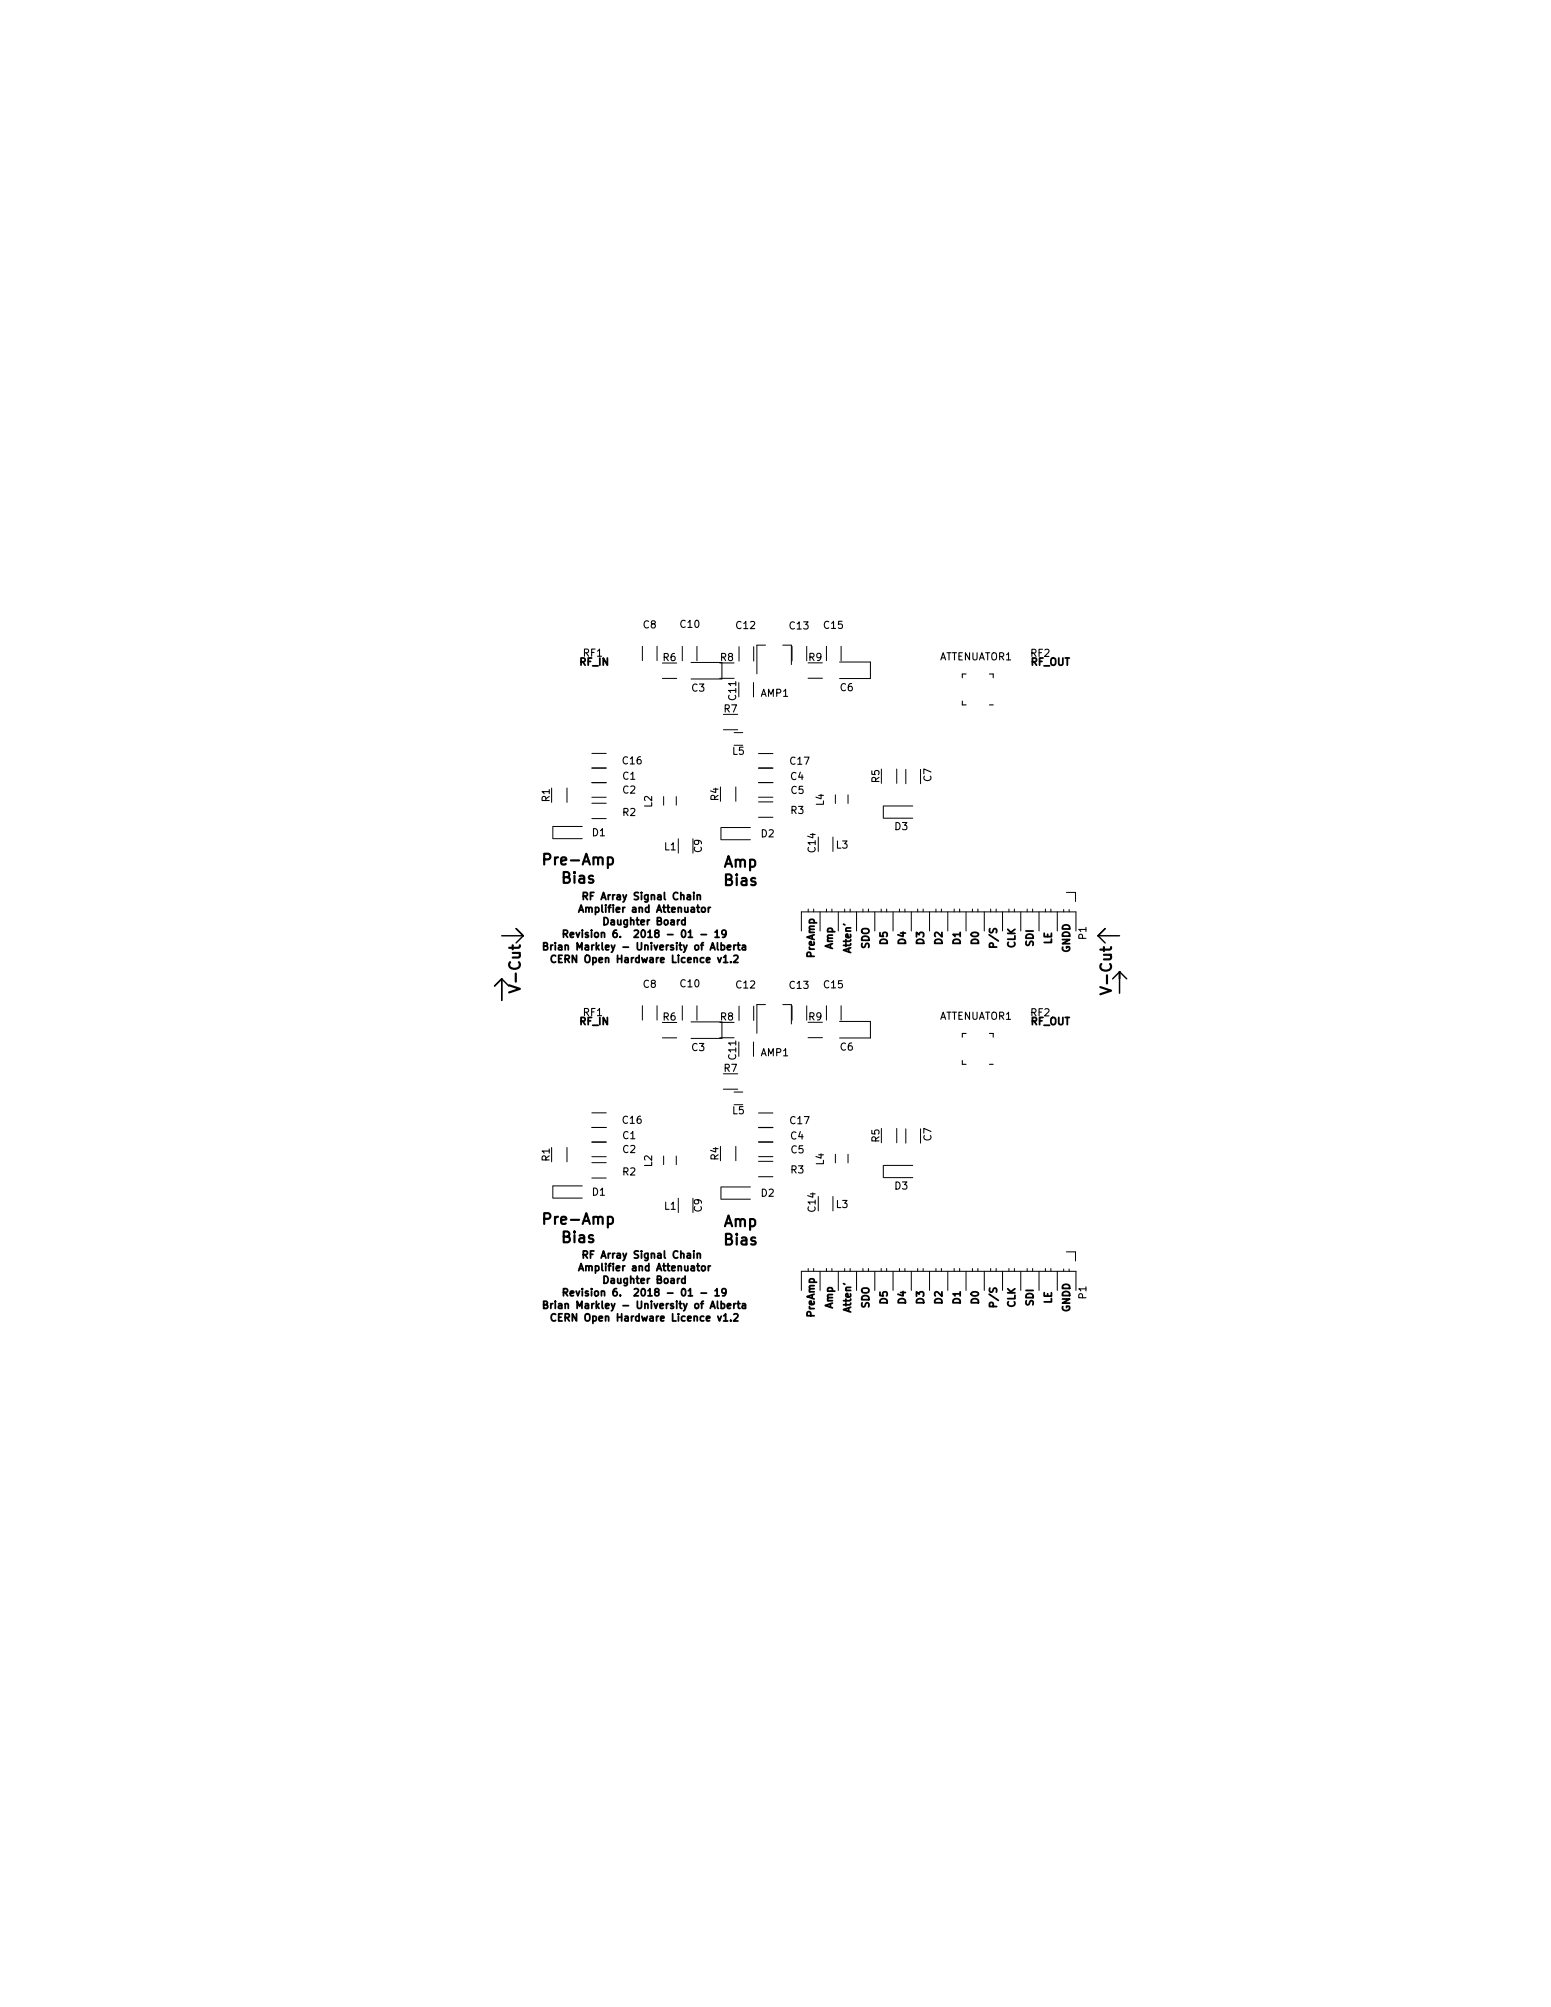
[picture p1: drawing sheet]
<svg xmlns="http://www.w3.org/2000/svg" width="216mm" height="279mm" viewBox="0 0 216 279" stroke-linecap="round" stroke-linejoin="round" font-family="sans-serif">
<defs><g id="words">
<g font-size="2.1">
<text x="76.2" y="120.4">Pre-Amp</text>
<text x="78.3" y="123">Bias</text>
<text x="100.8" y="120.7">Amp</text>
<text x="100.9" y="123.3">Bias</text>
<text x="72.4" y="137.7" transform="rotate(-90 72.4 137.7)">V-Cut</text>
<text x="154.7" y="137.9" transform="rotate(-90 154.7 137.9)">V-Cut</text>
<text x="76.2" y="170.5">Pre-Amp</text>
<text x="78.3" y="173">Bias</text>
<text x="100.8" y="170.8">Amp</text>
<text x="100.9" y="173.3">Bias</text>
</g>
<g font-size="1.4">
<text x="89.5" y="87.5">C8</text>
<text x="94.7" y="87.4">C10</text>
<text x="102.5" y="87.6">C12</text>
<text x="109.9" y="87.6">C13</text>
<text x="114.7" y="87.5">C15</text>
<text x="80.7" y="92.7">RF_IN</text>
<text x="81.2" y="91.4">RF1</text>
<text x="92.3" y="92">R6</text>
<text x="100.3" y="92">R8</text>
<text x="112.6" y="92">R9</text>
<text x="130.7" y="91.9">ATTENUATOR1</text>
<text x="143.4" y="92.7">RF_OUT</text>
<text x="143.5" y="91.4">RF2</text>
<text x="96.3" y="96.3">C3</text>
<text x="100.8" y="99.2">R7</text>
<text x="102.5" y="97.4" transform="rotate(-90 102.5 97.4)">C11</text>
<text x="105.9" y="97">AMP1</text>
<text x="117" y="96.2">C6</text>
<text x="86.7" y="106.4">C16</text>
<text x="102" y="105.1">L5</text>
<text x="110" y="106.4">C17</text>
<text x="76.5" y="111.6" transform="rotate(-90 76.5 111.6)">R1</text>
<text x="86.7" y="108.5">C1</text>
<text x="86.7" y="110.5">C2</text>
<text x="86.7" y="113.6">R2</text>
<text x="90.8" y="112.4" transform="rotate(-90 90.8 112.4)">L2</text>
<text x="100" y="111.4" transform="rotate(-90 100 111.4)">R4</text>
<text x="110.1" y="108.6">C4</text>
<text x="110.1" y="113.3">R3</text>
<text x="110.1" y="110.5">C5</text>
<text x="114.7" y="112.1" transform="rotate(-90 114.7 112.1)">L4</text>
<text x="122.4" y="108.9" transform="rotate(-90 122.4 108.9)">R5</text>
<text x="129.6" y="108.8" transform="rotate(-90 129.6 108.8)">C7</text>
<text x="82.5" y="116.4">D1</text>
<text x="92.5" y="118.4">L1</text>
<text x="97.7" y="118.7" transform="rotate(-90 97.7 118.7)">C9</text>
<text x="106" y="116.6">D2</text>
<text x="113.5" y="118.6" transform="rotate(-90 113.5 118.6)">C14</text>
<text x="116.4" y="118.1">L3</text>
<text x="124.6" y="115.6">D3</text>
<text x="82.2" y="125.3">RF Array Signal Chain</text>
<text x="81.3" y="130.5">Revision 6. 2018 - 01 - 19</text>
<text x="81.6" y="127">Amplifier and Attenuator</text>
<text x="84.5" y="128.8">Daughter Board</text>
<text x="123.5" y="131.5" transform="rotate(-90 123.5 131.5)">D5</text>
<text x="126.1" y="131.5" transform="rotate(-90 126.1 131.5)">D4</text>
<text x="128.6" y="131.5" transform="rotate(-90 128.6 131.5)">D3</text>
<text x="131.2" y="131.5" transform="rotate(-90 131.2 131.5)">D2</text>
<text x="133.7" y="131.5" transform="rotate(-90 133.7 131.5)">D1</text>
<text x="136.2" y="131.5" transform="rotate(-90 136.2 131.5)">D0</text>
<text x="138.8" y="131.7" transform="rotate(-90 138.8 131.7)">P/S</text>
<text x="143.9" y="131.7" transform="rotate(-90 143.9 131.7)">SDI</text>
<text x="146.4" y="131.5" transform="rotate(-90 146.4 131.5)">LE</text>
<text x="151.2" y="130.7" transform="rotate(-90 151.2 130.7)">P1</text>
<text x="77.7" y="132.3">Brian Markley - University of Alberta</text>
<text x="78.1" y="134">CERN Open Hardware Licence v1.2</text>
<text x="89.5" y="137.5">C8</text>
<text x="94.7" y="137.4">C10</text>
<text x="102.5" y="137.6">C12</text>
<text x="109.9" y="137.7">C13</text>
<text x="113.4" y="133.3" transform="rotate(-90 113.4 133.3)">PreAmp</text>
<text x="114.7" y="137.6">C15</text>
<text x="115.9" y="132.1" transform="rotate(-90 115.9 132.1)">Amp</text>
<text x="118.5" y="132.5" transform="rotate(-90 118.5 132.5)">Atten'</text>
<text x="121" y="132.1" transform="rotate(-90 121 132.1)">SDO</text>
<text x="141.3" y="132" transform="rotate(-90 141.3 132)">CLK</text>
<text x="148.9" y="132.6" transform="rotate(-90 148.9 132.6)">GNDD</text>
<text x="80.7" y="142.7">RF_IN</text>
<text x="81.2" y="141.4">RF1</text>
<text x="92.3" y="142.1">R6</text>
<text x="100.3" y="142.1">R8</text>
<text x="112.6" y="142">R9</text>
<text x="130.7" y="142">ATTENUATOR1</text>
<text x="143.4" y="142.7">RF_OUT</text>
<text x="143.5" y="141.5">RF2</text>
<text x="96.3" y="146.3">C3</text>
<text x="100.8" y="149.2">R7</text>
<text x="102.5" y="147.5" transform="rotate(-90 102.5 147.5)">C11</text>
<text x="105.9" y="147">AMP1</text>
<text x="117" y="146.2">C6</text>
<text x="102" y="155.1">L5</text>
<text x="76.5" y="161.6" transform="rotate(-90 76.5 161.6)">R1</text>
<text x="86.7" y="160.5">C2</text>
<text x="86.7" y="158.6">C1</text>
<text x="86.7" y="156.4">C16</text>
<text x="100" y="161.5" transform="rotate(-90 100 161.5)">R4</text>
<text x="110" y="156.5">C17</text>
<text x="110.1" y="158.6">C4</text>
<text x="110.1" y="160.6">C5</text>
<text x="122.4" y="159" transform="rotate(-90 122.4 159)">R5</text>
<text x="129.6" y="158.8" transform="rotate(-90 129.6 158.8)">C7</text>
<text x="82.5" y="166.4">D1</text>
<text x="86.7" y="163.6">R2</text>
<text x="90.8" y="162.4" transform="rotate(-90 90.8 162.4)">L2</text>
<text x="106" y="166.6">D2</text>
<text x="110.1" y="163.3">R3</text>
<text x="114.7" y="162.2" transform="rotate(-90 114.7 162.2)">L4</text>
<text x="124.6" y="165.6">D3</text>
<text x="92.5" y="168.4">L1</text>
<text x="97.7" y="168.7" transform="rotate(-90 97.7 168.7)">C9</text>
<text x="113.5" y="168.6" transform="rotate(-90 113.5 168.6)">C14</text>
<text x="116.4" y="168.2">L3</text>
<text x="81.6" y="176.9">Amplifier and Attenuator</text>
<text x="82.2" y="175.2">RF Array Signal Chain</text>
<text x="84.5" y="178.7">Daughter Board</text>
<text x="77.7" y="182.2">Brian Markley - University of Alberta</text>
<text x="78.1" y="183.9">CERN Open Hardware Licence v1.2</text>
<text x="81.3" y="180.4">Revision 6. 2018 - 01 - 19</text>
<text x="113.4" y="183.3" transform="rotate(-90 113.4 183.3)">PreAmp</text>
<text x="115.9" y="182.2" transform="rotate(-90 115.9 182.2)">Amp</text>
<text x="118.5" y="182.6" transform="rotate(-90 118.5 182.6)">Atten'</text>
<text x="121" y="182.1" transform="rotate(-90 121 182.1)">SDO</text>
<text x="123.5" y="181.5" transform="rotate(-90 123.5 181.5)">D5</text>
<text x="126.1" y="181.5" transform="rotate(-90 126.1 181.5)">D4</text>
<text x="128.6" y="181.5" transform="rotate(-90 128.6 181.5)">D3</text>
<text x="131.2" y="181.5" transform="rotate(-90 131.2 181.5)">D2</text>
<text x="133.7" y="181.5" transform="rotate(-90 133.7 181.5)">D1</text>
<text x="136.2" y="181.5" transform="rotate(-90 136.2 181.5)">D0</text>
<text x="138.8" y="181.7" transform="rotate(-90 138.8 181.7)">P/S</text>
<text x="141.3" y="182.1" transform="rotate(-90 141.3 182.1)">CLK</text>
<text x="143.9" y="181.8" transform="rotate(-90 143.9 181.8)">SDI</text>
<text x="146.4" y="181.5" transform="rotate(-90 146.4 181.5)">LE</text>
<text x="148.9" y="182.7" transform="rotate(-90 148.9 182.7)">GNDD</text>
<text x="151.2" y="180.8" transform="rotate(-90 151.2 180.8)">P1</text>
</g>
</g></defs>
<g fill="none" stroke="#000" stroke-width=".25">
<path d="M75.7 131.7h.4l.1-.2v-.2l-.5-.1v1h.4l.1-.1v-.2l-.2-.2M76.7 131.6v.6M77 131.6l-.3 .2M77.3 131.2v.1M77.3 131.6v.6M77.3 133.1a.47 .47 0 0 0-.6 .3 .47 .47 0 0 0 .5 .6l.1-.1M78.4 130h.5l.1-.2v-.2l-.6-.1v1M78.7 130l.3 .5M79.4 130.2l.5-.1-.1-.2-.3-.1-.1 .2v.4h.4M80.2 129.8l.2 .7 .3-.7M80.6 127l.3-1 .3 1M80.7 126.7h.4"/>
<path d="M81.2 124.8l.5-.1 .1-.1-.1-.3-.5-.1v1M81.4 124.8l.4 .4M97.1 124.7l.1-.1h.2l.1 .6M98.6 126.3v.7M98.9 126.3l-.3 .2M99.5 129.8l.3-.3v1M99.5 130.5h.6M101.1 129.9l-.2 .2h-.3l-.1-.2 .1-.4h.3l.1 .1a.66 .66 0 0 1-.2 .9h-.2M102.2 133.1l.3-.1 .2 .3-.6 .7h.6M102.4 131.6l-.2 .2M102.6 131.6h.4M102.8 131.2v.9l.2 .1"/>
<path d="M103.3 131.6h.4l.1 .6M103.8 131.8l-.4 .1-.1 .1 .1 .2h.4M78.4 179.9h.5l.1-.2v-.2l-.6-.1v1M78.7 179.9l.3 .5M80.2 179.7l.2 .7 .3-.7M80.6 176.9l.3-1 .3 1M80.7 176.6h.4M81.2 174.7l.5-.1 .1-.1-.1-.3-.5-.1v1M81.4 174.7l.4 .4M97.1 174.6l.1-.1h.2l.1 .6M98.6 176.2v.7M98.9 176.2l-.3 .2"/>
<path d="M99.5 179.7l.3-.3v1M101.1 179.8l-.2 .2h-.3l-.1-.2 .1-.4h.3l.1 .1a.66 .66 0 0 1-.2 .9h-.2M75.7 181.6h.4l.1-.2v-.2l-.5-.1v1h.4h.1v-.3l-.2-.2M76.7 181.5v.6M77 181.5l-.3 .2M77.3 181.1v.1M77.3 181.5v.6M77.3 183a.47 .47 0 0 0-.6 .3 .47 .47 0 0 0 .5 .6l.1-.1M79.4 180.1l.5-.1-.1-.2-.3-.1-.1 .2v.5h.4M99.5 180.4h.6M102.2 183l.3-.1 .2 .3-.6 .7h.6M102.4 181.5l-.2 .2"/>
<path d="M102.6 181.5h.4M102.8 181.1v.9l.2 .1M103.3 181.5h.4l.1 .6M103.8 181.7l-.4 .1-.1 .1 .1 .2h.4"/>
</g>
<path d="M69.8 136.3l1 1M69.8 136.3l-1 1M69.8 136.3v3M69.8 130.3h3M71.8 129.3l1 1M72.8 130.3l-1 1M152.8 130.3l1 1M152.8 130.3h3M153.8 129.3l-1 1M155.9 135.3l-1 1M156.8 136.3l-1-1v3" fill="none" stroke="#000" stroke-width=".2"/>
<g fill="none" stroke="#000" stroke-width=".14">
<path d="M89.4 90v2M91.5 90v2M92.2 94.4h2M95 90v2M96.2 92.2h4.3v2.3h-4.3M97 90v2M100.2 94.4h2M102.9 90v2M104.9 95v2M104.9 90v2M106.6 89.8h-1.2v4M109 89.8h1.2v2.7"/>
<path d="M110.3 90v2M112.3 90v2M112.5 94.4h2M115 90v2M116.9 92.2h4.3v2.3h-4.3M117.1 90v2M77 115.1v1.7M77 116.8h4.1M77 115.1h4.1M78.9 109.7v2M82.4 108.9h2M82.4 106.9h2"/>
<path d="M82.4 111h2M82.4 114h2M82.4 111.8h2M82.4 104.9h2M92.4 110.9v1.2M94.1 110.9v1.2M94.4 116.8v2M100.4 115.2v1.7M100.4 116.9h4.1M100.4 115.2h4.1M100.7 101.6h2M102.2 102h1.2"/>
<path d="M102.4 109.6v2M105.6 108.9h2M105.6 106.9h2M105.6 111h2M105.6 113.8h2M105.6 111.6h2M105.6 104.9h2M115.9 116.5v2M116.3 110.6v1.2M118 110.6v1.2M123 112.2v1.7M123 113.9h4.1"/>
<path d="M123 112.2h4.1M124.8 107.1v2M126.1 107.1v2M106.6 139.9h-1.2v4M109 139.9h1.2v2.7M111.6 129.6v-2.7h38.2v2.7M112.5 126.5v.4M113.3 126.5v.4M114.2 126.9v2.7M115 126.5v.4M115.8 126.5v.4M116.7 126.9v2.7"/>
<path d="M117.6 126.5v.4M118.3 126.5v.4M119.2 126.9v2.7M120.1 126.5v.4M120.9 126.5v.4M121.8 126.9v2.7M122.7 126.5v.4M123.4 126.5v.4M124.3 126.9v2.7M125.2 126.5v.4M126 126.5v.4M126.9 126.9v2.7"/>
<path d="M127.7 126.5v.4M128.5 126.5v.4M129.4 126.9v2.7M130.3 126.5v.4M131 126.5v.4M131.9 126.9v2.7M132.8 126.5v.4M133.6 126.5v.4M134.5 126.9v2.7M135.4 126.5v.4M136.1 126.5v.4M137 126.9v2.7"/>
<path d="M137.9 126.5v.4M138.7 126.5v.4M139.6 126.9v2.7M140.4 126.5v.4M141.2 126.5v.4M142.1 126.9v2.7M143 126.5v.4M143.7 126.5v.4M144.6 126.9v2.7M145.5 126.5v.4M146.3 126.5v.4M147.2 126.9v2.7"/>
<path d="M148.1 126.6v.3M148.4 124.2h1.3v1.3M148.8 126.6v.3M78.9 159.7v2M82.4 154.9h2M82.4 157h2M82.4 159h2M89.4 140v2M91.5 140v2M92.2 144.5h2M95 140v2M96.2 142.3h4.3v2.3h-4.3"/>
<path d="M97 140v2M100.2 144.5h2M100.7 151.6h2M102.2 152h1.2M102.4 159.6v2M102.9 140.1v2M104.9 145.1v2M104.9 140.1v2M105.6 154.9h2M105.6 157h2M105.6 156.9h2M105.6 159h2"/>
<path d="M110.3 140v2M112.3 140v2M112.5 144.5h2M115 140v2M116.9 142.2h4.3v2.3h-4.3M117.1 140v2M124.8 157.1v2M126.1 157.1v2M77 165.1v1.7M77 166.8h4.1M77 165.1h4.1M82.4 164h2"/>
<path d="M82.4 161.9h2M82.4 161h2M92.4 160.9v1.2M94.1 160.9v1.2M94.4 166.8v2M100.4 165.2v1.7M100.4 166.9h4.1M100.4 165.2h4.1M105.6 163.8h2M105.6 161.7h2M105.6 161h2M111.6 179.6v-2.6h38.2v2.6"/>
<path d="M112.5 176.6v.4M113.3 176.6v.4M114.2 177v2.6M115 176.6v.4M115.8 176.6v.4M115.9 166.6v2M116.3 160.7v1.2M116.7 177v2.6M117.6 176.6v.4M118 160.7v1.2M118.3 176.6v.4M119.2 177v2.6"/>
<path d="M120.1 176.6v.4M120.9 176.6v.4M121.8 177v2.6M122.7 176.6v.4M123 162.2v1.7M123 163.9h4.1M123 162.2h4.1M123.4 176.6v.4M124.3 177v2.6M125.2 176.6v.4M126 176.6v.4M126.9 177v2.6"/>
<path d="M127.7 176.6v.4M128.5 176.6v.4M129.4 177v2.6M130.3 176.6v.4M131 176.6v.4M131.9 177v2.6M132.8 176.6v.4M133.6 176.6v.4M134.5 177v2.6M135.4 176.6v.4M136.1 176.6v.4M137 177v2.6"/>
<path d="M137.9 176.6v.4M138.7 176.6v.4M139.6 177v2.6M140.4 176.6v.4M141.2 176.6v.4M142.1 177v2.6M143 176.6v.4M143.7 176.6v.4M144.6 177v2.6M145.5 176.6v.4M146.3 176.6v.4M147.2 177v2.6"/>
<path d="M148.1 176.7v.3M148.4 174.3h1.3v1.2M148.8 176.7v.3"/>
</g>
<path d="M134 97.6v.5h.5M134.5 93.8h-.5v.6M137.7 93.8h.6v.6M137.7 98.1h.6M134 147.6v.6h.5M134.5 143.9h-.5v.5M137.7 143.9h.6v.5M137.7 148.2h.6" fill="none" stroke="#000" stroke-width=".15"/>
<use href="#words"/>
</svg>
